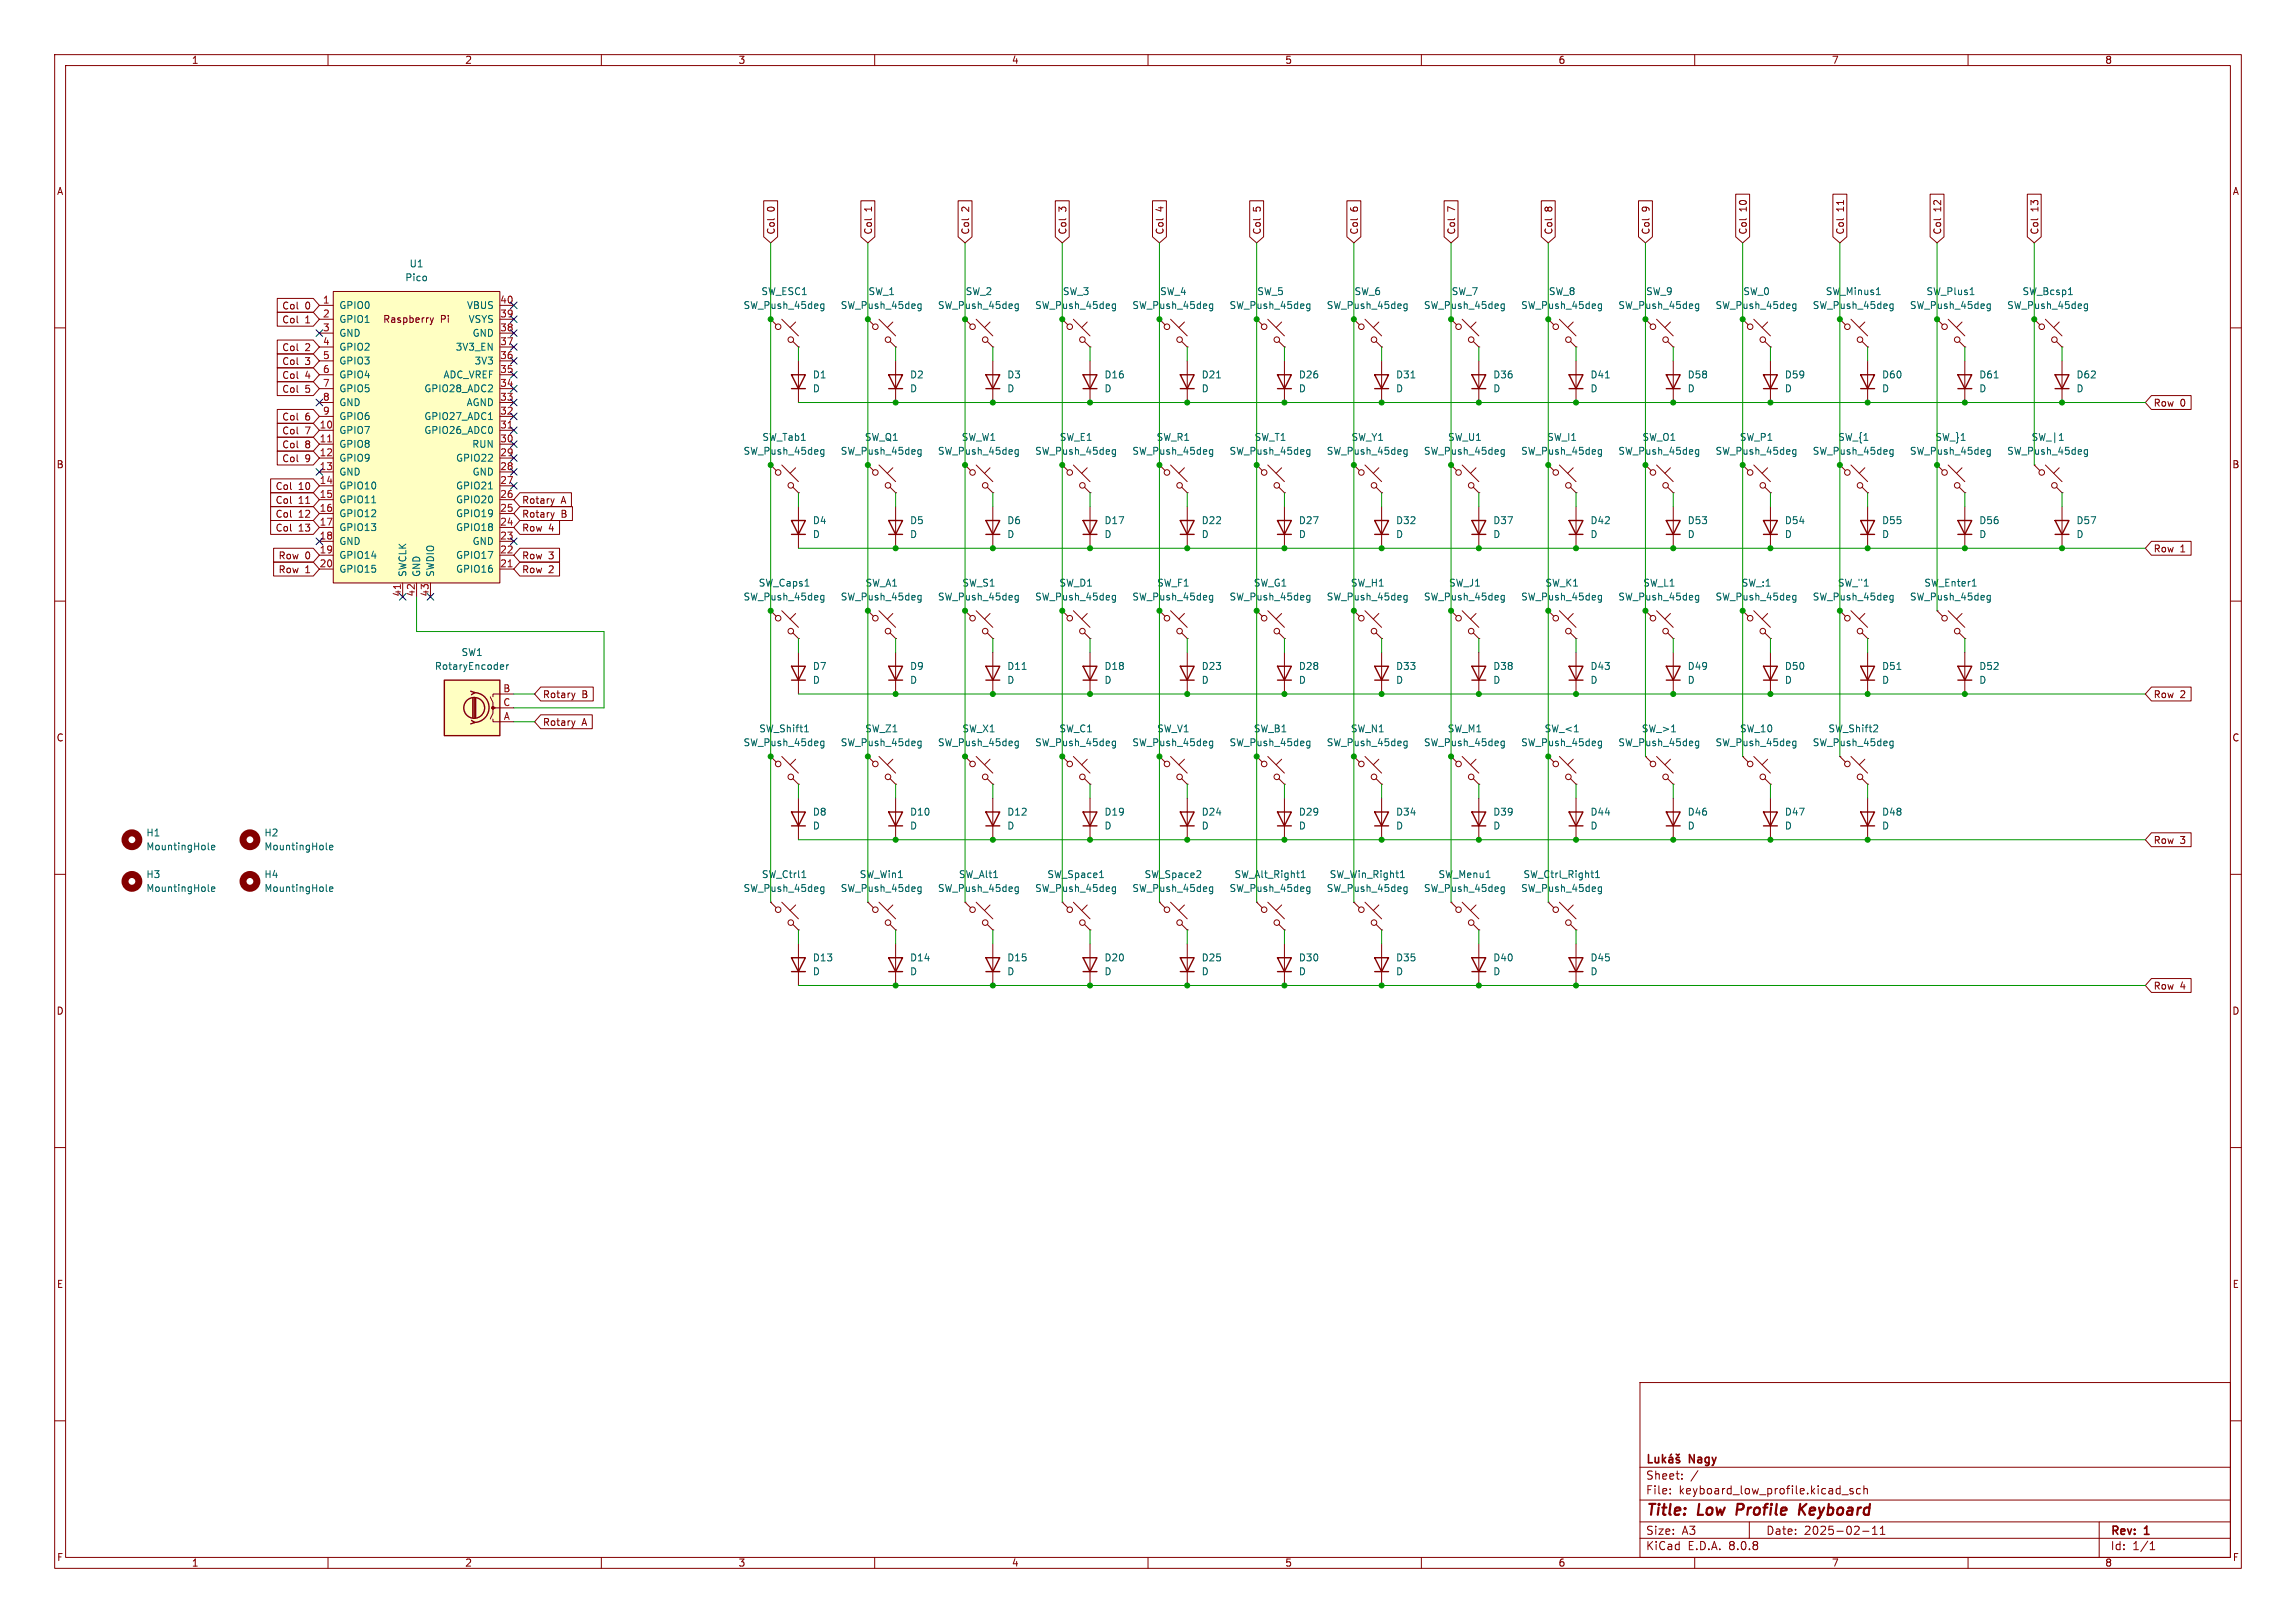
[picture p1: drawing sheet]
<svg xmlns="http://www.w3.org/2000/svg" width="420mm" height="297mm" viewBox="0 0 420 297" stroke-linecap="round" stroke-linejoin="round" font-family="sans-serif">
<defs><g id="words">
<g font-size="2.8" fill="#840000">
<text x="301" y="277.9">Title:</text>
<text x="310.6" y="277.9">Low</text>
<text x="318.5" y="277.9">Profile</text>
<text x="330.7" y="277.9">Keyboard</text>
</g>
<g font-size="2.1" fill="#840000">
<text x="309.1" y="268.2">Nagy</text>
<text x="301" y="273.7">File:</text>
<text x="301" y="271">Sheet:</text>
<text x="307.1" y="273.7">keyboard_low_profile.kicad_sch</text>
<text x="301" y="281.1">Size:</text>
<text x="307.6" y="281.1">A3</text>
<text x="323" y="281.1">Date:</text>
<text x="330" y="281.1">2025-02-11</text>
<text x="386" y="281.3">Rev:</text>
<text x="392.4" y="281.3">1</text>
<text x="301" y="283.9">KiCad</text>
<text x="308.7" y="283.9">E.D.A.</text>
<text x="316.3" y="283.9">8.0.8</text>
<text x="386" y="283.9">Id:</text>
<text x="390.1" y="283.9">1/1</text>
</g>
<g font-size="1.8" fill="#840000">
<text x="35" y="11.9">1</text>
<text x="85" y="11.9">2</text>
<text x="135" y="11.9">3</text>
<text x="185" y="11.9">4</text>
<text x="235" y="11.9">5</text>
<text x="285" y="11.9">6</text>
<text x="335" y="11.9">7</text>
<text x="385" y="11.9">8</text>
<text x="10.3" y="35.9">A</text>
<text x="408.3" y="35.9">A</text>
<text x="141.9" y="38.8" transform="rotate(-90 141.9 38.8)">0</text>
<text x="159.7" y="38.8" transform="rotate(-90 159.7 38.8)">1</text>
<text x="177.5" y="38.8" transform="rotate(-90 177.5 38.8)">2</text>
<text x="195.3" y="38.8" transform="rotate(-90 195.3 38.8)">3</text>
<text x="213" y="38.8" transform="rotate(-90 213 38.8)">4</text>
<text x="230.8" y="38.8" transform="rotate(-90 230.8 38.8)">5</text>
<text x="248.6" y="38.8" transform="rotate(-90 248.6 38.8)">6</text>
<text x="266.4" y="38.8" transform="rotate(-90 266.4 38.8)">7</text>
<text x="284.2" y="38.8" transform="rotate(-90 284.2 38.8)">8</text>
<text x="301.9" y="38.8" transform="rotate(-90 301.9 38.8)">9</text>
<text x="319.7" y="38.8" transform="rotate(-90 319.7 38.8)">10</text>
<text x="337.5" y="38.8" transform="rotate(-90 337.5 38.8)">11</text>
<text x="355.3" y="38.8" transform="rotate(-90 355.3 38.8)">12</text>
<text x="373.1" y="38.8" transform="rotate(-90 373.1 38.8)">13</text>
<text x="141.9" y="43" transform="rotate(-90 141.9 43)">Col</text>
<text x="159.7" y="43" transform="rotate(-90 159.7 43)">Col</text>
<text x="177.5" y="43" transform="rotate(-90 177.5 43)">Col</text>
<text x="195.3" y="43" transform="rotate(-90 195.3 43)">Col</text>
<text x="213" y="43" transform="rotate(-90 213 43)">Col</text>
<text x="230.8" y="43" transform="rotate(-90 230.8 43)">Col</text>
<text x="248.6" y="43" transform="rotate(-90 248.6 43)">Col</text>
<text x="266.4" y="43" transform="rotate(-90 266.4 43)">Col</text>
<text x="284.2" y="43" transform="rotate(-90 284.2 43)">Col</text>
<text x="301.9" y="43" transform="rotate(-90 301.9 43)">Col</text>
<text x="319.7" y="43" transform="rotate(-90 319.7 43)">Col</text>
<text x="337.5" y="43" transform="rotate(-90 337.5 43)">Col</text>
<text x="355.3" y="43" transform="rotate(-90 355.3 43)">Col</text>
<text x="373.1" y="43" transform="rotate(-90 373.1 43)">Col</text>
<text x="51.5" y="59.4">Col</text>
<text x="51.5" y="56.8">Col</text>
<text x="55.8" y="59.4">1</text>
<text x="55.8" y="56.8">0</text>
<text x="70" y="59.3">Raspberry</text>
<text x="80.5" y="59.3">Pi</text>
<text x="51.5" y="64.5">Col</text>
<text x="55.8" y="64.5">2</text>
<text x="51.5" y="69.5">Col</text>
<text x="51.5" y="67">Col</text>
<text x="55.8" y="69.5">4</text>
<text x="55.8" y="67">3</text>
<text x="51.5" y="77.2">Col</text>
<text x="51.5" y="72.1">Col</text>
<text x="55.8" y="77.2">6</text>
<text x="55.8" y="72.1">5</text>
<text x="393.9" y="74.6">Row</text>
<text x="398.8" y="74.6">0</text>
<text x="51.5" y="79.7">Col</text>
<text x="51.5" y="82.2">Col</text>
<text x="55.8" y="79.7">7</text>
<text x="55.8" y="82.2">8</text>
<text x="10.3" y="85.9">B</text>
<text x="50.3" y="89.9">Col</text>
<text x="51.5" y="84.8">Col</text>
<text x="54.6" y="89.9">10</text>
<text x="55.8" y="84.8">9</text>
<text x="408.2" y="85.9">B</text>
<text x="50.3" y="94.9">Col</text>
<text x="50.3" y="92.4">Col</text>
<text x="54.6" y="94.9">12</text>
<text x="54.6" y="92.4">11</text>
<text x="95.4" y="92.4">Rotary</text>
<text x="95.4" y="94.9">Rotary</text>
<text x="102.6" y="92.4">A</text>
<text x="102.6" y="94.9">B</text>
<text x="50.3" y="97.5">Col</text>
<text x="54.6" y="97.5">13</text>
<text x="95.4" y="97.5">Row</text>
<text x="100.3" y="97.5">4</text>
<text x="393.9" y="101.3">Row</text>
<text x="398.8" y="101.3">1</text>
<text x="50.9" y="102.6">Row</text>
<text x="50.9" y="105.1">Row</text>
<text x="55.8" y="102.6">0</text>
<text x="55.8" y="105.1">1</text>
<text x="95.4" y="102.6">Row</text>
<text x="95.4" y="105.1">Row</text>
<text x="100.3" y="102.6">3</text>
<text x="100.3" y="105.1">2</text>
<text x="99.2" y="128">Rotary</text>
<text x="106.4" y="128">B</text>
<text x="393.9" y="128">Row</text>
<text x="398.8" y="128">2</text>
<text x="10.3" y="135.9">C</text>
<text x="99.2" y="133">Rotary</text>
<text x="106.4" y="133">A</text>
<text x="408.2" y="135.9">C</text>
<text x="393.9" y="154.6">Row</text>
<text x="398.8" y="154.6">3</text>
<text x="10.3" y="185.9">D</text>
<text x="393.9" y="181.3">Row</text>
<text x="398.8" y="181.3">4</text>
<text x="408.2" y="185.9">D</text>
<text x="10.3" y="235.9">E</text>
<text x="408.3" y="235.9">E</text>
<text x="10.3" y="285.9">F</text>
<text x="35" y="286.9">1</text>
<text x="85" y="286.9">2</text>
<text x="135" y="286.9">3</text>
<text x="185" y="286.9">4</text>
<text x="235" y="286.9">5</text>
<text x="285" y="286.9">6</text>
<text x="335" y="286.9">7</text>
<text x="385" y="286.9">8</text>
<text x="408.3" y="285.9">F</text>
</g>
<g font-size="1.8" fill="#006464">
<text x="74" y="51.7">Pico</text>
<text x="74.8" y="49.1">U1</text>
<text x="62" y="56.7">GPIO0</text>
<text x="62" y="59.3">GPIO1</text>
<text x="85.3" y="56.7">VBUS</text>
<text x="85.6" y="59.3">VSYS</text>
<text x="135.9" y="56.7">SW_Push_45deg</text>
<text x="139.2" y="54.2">SW_ESC1</text>
<text x="153.7" y="56.7">SW_Push_45deg</text>
<text x="158.8" y="54.2">SW_1</text>
<text x="171.5" y="56.7">SW_Push_45deg</text>
<text x="176.5" y="54.2">SW_2</text>
<text x="189.2" y="56.7">SW_Push_45deg</text>
<text x="194.3" y="54.2">SW_3</text>
<text x="207" y="56.7">SW_Push_45deg</text>
<text x="212.1" y="54.2">SW_4</text>
<text x="224.8" y="56.7">SW_Push_45deg</text>
<text x="229.9" y="54.2">SW_5</text>
<text x="242.6" y="56.7">SW_Push_45deg</text>
<text x="247.7" y="54.2">SW_6</text>
<text x="260.4" y="56.7">SW_Push_45deg</text>
<text x="265.4" y="54.2">SW_7</text>
<text x="278.1" y="56.7">SW_Push_45deg</text>
<text x="283.2" y="54.2">SW_8</text>
<text x="295.9" y="56.7">SW_Push_45deg</text>
<text x="301" y="54.2">SW_9</text>
<text x="313.7" y="56.7">SW_Push_45deg</text>
<text x="318.8" y="54.2">SW_0</text>
<text x="331.5" y="56.7">SW_Push_45deg</text>
<text x="333.9" y="54.2">SW_Minus1</text>
<text x="349.3" y="56.7">SW_Push_45deg</text>
<text x="352.3" y="54.2">SW_Plus1</text>
<text x="367" y="56.7">SW_Push_45deg</text>
<text x="369.9" y="54.2">SW_Bcsp1</text>
<text x="62" y="61.8">GND</text>
<text x="62" y="64.4">GPIO2</text>
<text x="83.3" y="64.4">3V3_EN</text>
<text x="86.4" y="61.8">GND</text>
<text x="62" y="66.9">GPIO3</text>
<text x="62" y="69.4">GPIO4</text>
<text x="62" y="72">GPIO5</text>
<text x="77.5" y="72">GPIO28_ADC2</text>
<text x="81" y="69.4">ADC_VREF</text>
<text x="86.7" y="66.9">3V3</text>
<text x="148.6" y="69.4">D1</text>
<text x="148.6" y="72">D</text>
<text x="166.4" y="69.4">D2</text>
<text x="166.4" y="72">D</text>
<text x="184.2" y="69.4">D3</text>
<text x="184.2" y="72">D</text>
<text x="201.9" y="69.4">D16</text>
<text x="201.9" y="72">D</text>
<text x="219.7" y="69.4">D21</text>
<text x="219.7" y="72">D</text>
<text x="237.5" y="69.4">D26</text>
<text x="237.5" y="72">D</text>
<text x="255.3" y="69.4">D31</text>
<text x="255.3" y="72">D</text>
<text x="273.1" y="69.4">D36</text>
<text x="273.1" y="72">D</text>
<text x="290.8" y="69.4">D41</text>
<text x="290.8" y="72">D</text>
<text x="308.6" y="69.4">D58</text>
<text x="308.6" y="72">D</text>
<text x="326.4" y="69.4">D59</text>
<text x="326.4" y="72">D</text>
<text x="344.2" y="69.4">D60</text>
<text x="344.2" y="72">D</text>
<text x="362" y="69.4">D61</text>
<text x="362" y="72">D</text>
<text x="379.7" y="69.4">D62</text>
<text x="379.7" y="72">D</text>
<text x="62" y="74.5">GND</text>
<text x="62" y="77.1">GPIO6</text>
<text x="77.5" y="77.1">GPIO27_ADC1</text>
<text x="85.3" y="74.5">AGND</text>
<text x="62" y="79.6">GPIO7</text>
<text x="62" y="82.1">GPIO8</text>
<text x="77.5" y="79.6">GPIO26_ADC0</text>
<text x="86.3" y="82.1">RUN</text>
<text x="135.9" y="83.4">SW_Push_45deg</text>
<text x="139.4" y="80.9">SW_Tab1</text>
<text x="153.7" y="83.4">SW_Push_45deg</text>
<text x="158.1" y="80.9">SW_Q1</text>
<text x="171.5" y="83.4">SW_Push_45deg</text>
<text x="175.8" y="80.9">SW_W1</text>
<text x="189.2" y="83.4">SW_Push_45deg</text>
<text x="193.8" y="80.9">SW_E1</text>
<text x="207" y="83.4">SW_Push_45deg</text>
<text x="211.5" y="80.9">SW_R1</text>
<text x="224.8" y="83.4">SW_Push_45deg</text>
<text x="229.4" y="80.9">SW_T1</text>
<text x="242.6" y="83.4">SW_Push_45deg</text>
<text x="247.1" y="80.9">SW_Y1</text>
<text x="260.4" y="83.4">SW_Push_45deg</text>
<text x="264.8" y="80.9">SW_U1</text>
<text x="278.1" y="83.4">SW_Push_45deg</text>
<text x="282.9" y="80.9">SW_I1</text>
<text x="295.9" y="83.4">SW_Push_45deg</text>
<text x="300.3" y="80.9">SW_O1</text>
<text x="313.7" y="83.4">SW_Push_45deg</text>
<text x="318.2" y="80.9">SW_P1</text>
<text x="331.5" y="83.4">SW_Push_45deg</text>
<text x="336.1" y="80.9">SW_{1</text>
<text x="349.3" y="83.4">SW_Push_45deg</text>
<text x="353.9" y="80.9">SW_}1</text>
<text x="367" y="83.4">SW_Push_45deg</text>
<text x="371.5" y="80.9">SW_|1</text>
<text x="62" y="84.7">GPIO9</text>
<text x="62" y="87.2">GND</text>
<text x="62" y="89.8">GPIO10</text>
<text x="83.3" y="89.8">GPIO21</text>
<text x="83.3" y="84.7">GPIO22</text>
<text x="86.4" y="87.2">GND</text>
<text x="62" y="92.3">GPIO11</text>
<text x="62" y="94.8">GPIO12</text>
<text x="83.3" y="94.8">GPIO19</text>
<text x="83.3" y="92.3">GPIO20</text>
<text x="62" y="97.4">GPIO13</text>
<text x="62" y="99.9">GND</text>
<text x="83.3" y="97.4">GPIO18</text>
<text x="86.4" y="99.9">GND</text>
<text x="148.6" y="96.1">D4</text>
<text x="148.6" y="98.7">D</text>
<text x="166.4" y="96.1">D5</text>
<text x="166.4" y="98.7">D</text>
<text x="184.2" y="96.1">D6</text>
<text x="184.2" y="98.7">D</text>
<text x="201.9" y="96.1">D17</text>
<text x="201.9" y="98.7">D</text>
<text x="219.7" y="96.1">D22</text>
<text x="219.7" y="98.7">D</text>
<text x="237.5" y="96.1">D27</text>
<text x="237.5" y="98.7">D</text>
<text x="255.3" y="96.1">D32</text>
<text x="255.3" y="98.7">D</text>
<text x="273.1" y="96.1">D37</text>
<text x="273.1" y="98.7">D</text>
<text x="290.8" y="96.1">D42</text>
<text x="290.8" y="98.7">D</text>
<text x="308.6" y="96.1">D53</text>
<text x="308.6" y="98.7">D</text>
<text x="326.4" y="96.1">D54</text>
<text x="326.4" y="98.7">D</text>
<text x="344.2" y="96.1">D55</text>
<text x="344.2" y="98.7">D</text>
<text x="362" y="96.1">D56</text>
<text x="362" y="98.7">D</text>
<text x="379.7" y="96.1">D57</text>
<text x="379.7" y="98.7">D</text>
<text x="62" y="102.5">GPIO14</text>
<text x="62" y="105">GPIO15</text>
<text x="74.5" y="105.7" transform="rotate(-90 74.5 105.7)">SWCLK</text>
<text x="77.1" y="105.7" transform="rotate(-90 77.1 105.7)">GND</text>
<text x="79.6" y="105.7" transform="rotate(-90 79.6 105.7)">SWDIO</text>
<text x="83.3" y="105">GPIO16</text>
<text x="83.3" y="102.5">GPIO17</text>
<text x="138.7" y="107.5">SW_Caps1</text>
<text x="158.2" y="107.5">SW_A1</text>
<text x="175.9" y="107.5">SW_S1</text>
<text x="193.7" y="107.5">SW_D1</text>
<text x="211.6" y="107.5">SW_F1</text>
<text x="229.3" y="107.5">SW_G1</text>
<text x="247" y="107.5">SW_H1</text>
<text x="265" y="107.5">SW_J1</text>
<text x="282.6" y="107.5">SW_K1</text>
<text x="300.5" y="107.5">SW_L1</text>
<text x="318.5" y="107.5">SW_:1</text>
<text x="336.1" y="107.5">SW_&quot;1</text>
<text x="351.9" y="107.5">SW_Enter1</text>
<text x="135.9" y="110.1">SW_Push_45deg</text>
<text x="153.7" y="110.1">SW_Push_45deg</text>
<text x="171.5" y="110.1">SW_Push_45deg</text>
<text x="189.2" y="110.1">SW_Push_45deg</text>
<text x="207" y="110.1">SW_Push_45deg</text>
<text x="224.8" y="110.1">SW_Push_45deg</text>
<text x="242.6" y="110.1">SW_Push_45deg</text>
<text x="260.4" y="110.1">SW_Push_45deg</text>
<text x="278.1" y="110.1">SW_Push_45deg</text>
<text x="295.9" y="110.1">SW_Push_45deg</text>
<text x="313.7" y="110.1">SW_Push_45deg</text>
<text x="331.5" y="110.1">SW_Push_45deg</text>
<text x="349.3" y="110.1">SW_Push_45deg</text>
<text x="79.5" y="122.8">RotaryEncoder</text>
<text x="84.3" y="120.2">SW1</text>
<text x="148.6" y="122.8">D7</text>
<text x="148.6" y="125.3">D</text>
<text x="166.4" y="122.8">D9</text>
<text x="166.4" y="125.3">D</text>
<text x="184.2" y="122.8">D11</text>
<text x="184.2" y="125.3">D</text>
<text x="201.9" y="122.8">D18</text>
<text x="201.9" y="125.3">D</text>
<text x="219.7" y="122.8">D23</text>
<text x="219.7" y="125.3">D</text>
<text x="237.5" y="122.8">D28</text>
<text x="237.5" y="125.3">D</text>
<text x="255.3" y="122.8">D33</text>
<text x="255.3" y="125.3">D</text>
<text x="273.1" y="122.8">D38</text>
<text x="273.1" y="125.3">D</text>
<text x="290.8" y="122.8">D43</text>
<text x="290.8" y="125.3">D</text>
<text x="308.6" y="122.8">D49</text>
<text x="308.6" y="125.3">D</text>
<text x="326.4" y="122.8">D50</text>
<text x="326.4" y="125.3">D</text>
<text x="344.2" y="122.8">D51</text>
<text x="344.2" y="125.3">D</text>
<text x="362" y="122.8">D52</text>
<text x="362" y="125.3">D</text>
<text x="135.9" y="136.8">SW_Push_45deg</text>
<text x="138.8" y="134.2">SW_Shift1</text>
<text x="153.7" y="136.8">SW_Push_45deg</text>
<text x="158.2" y="134.2">SW_Z1</text>
<text x="171.5" y="136.8">SW_Push_45deg</text>
<text x="175.9" y="134.2">SW_X1</text>
<text x="189.2" y="136.8">SW_Push_45deg</text>
<text x="193.7" y="134.2">SW_C1</text>
<text x="207" y="136.8">SW_Push_45deg</text>
<text x="211.6" y="134.2">SW_V1</text>
<text x="224.8" y="136.8">SW_Push_45deg</text>
<text x="229.3" y="134.2">SW_B1</text>
<text x="242.6" y="136.8">SW_Push_45deg</text>
<text x="247" y="134.2">SW_N1</text>
<text x="260.4" y="136.8">SW_Push_45deg</text>
<text x="264.7" y="134.2">SW_M1</text>
<text x="278.1" y="136.8">SW_Push_45deg</text>
<text x="282.4" y="134.2">SW_&lt;1</text>
<text x="295.9" y="136.8">SW_Push_45deg</text>
<text x="300.2" y="134.2">SW_&gt;1</text>
<text x="313.7" y="136.8">SW_Push_45deg</text>
<text x="318.2" y="134.2">SW_10</text>
<text x="331.5" y="136.8">SW_Push_45deg</text>
<text x="334.4" y="134.2">SW_Shift2</text>
<text x="148.6" y="149.5">D8</text>
<text x="166.4" y="149.5">D10</text>
<text x="184.2" y="149.5">D12</text>
<text x="201.9" y="149.5">D19</text>
<text x="219.7" y="149.5">D24</text>
<text x="237.5" y="149.5">D29</text>
<text x="255.3" y="149.5">D34</text>
<text x="273.1" y="149.5">D39</text>
<text x="290.8" y="149.5">D44</text>
<text x="308.6" y="149.5">D46</text>
<text x="326.4" y="149.5">D47</text>
<text x="344.2" y="149.5">D48</text>
<text x="26.7" y="153.3">H1</text>
<text x="26.7" y="155.8">MountingHole</text>
<text x="48.3" y="153.3">H2</text>
<text x="48.3" y="155.8">MountingHole</text>
<text x="148.6" y="152">D</text>
<text x="166.4" y="152">D</text>
<text x="184.2" y="152">D</text>
<text x="201.9" y="152">D</text>
<text x="219.7" y="152">D</text>
<text x="237.5" y="152">D</text>
<text x="255.3" y="152">D</text>
<text x="273.1" y="152">D</text>
<text x="290.8" y="152">D</text>
<text x="308.6" y="152">D</text>
<text x="326.4" y="152">D</text>
<text x="344.2" y="152">D</text>
<text x="26.7" y="160.9">H3</text>
<text x="48.3" y="160.9">H4</text>
<text x="139.3" y="160.9">SW_Ctrl1</text>
<text x="157.2" y="160.9">SW_Win1</text>
<text x="175.3" y="160.9">SW_Alt1</text>
<text x="191.5" y="160.9">SW_Space1</text>
<text x="209.3" y="160.9">SW_Space2</text>
<text x="225.7" y="160.9">SW_Alt_Right1</text>
<text x="243.1" y="160.9">SW_Win_Right1</text>
<text x="263" y="160.9">SW_Menu1</text>
<text x="278.6" y="160.9">SW_Ctrl_Right1</text>
<text x="26.7" y="163.4">MountingHole</text>
<text x="48.3" y="163.4">MountingHole</text>
<text x="135.9" y="163.4">SW_Push_45deg</text>
<text x="153.7" y="163.4">SW_Push_45deg</text>
<text x="171.5" y="163.4">SW_Push_45deg</text>
<text x="189.2" y="163.4">SW_Push_45deg</text>
<text x="207" y="163.4">SW_Push_45deg</text>
<text x="224.8" y="163.4">SW_Push_45deg</text>
<text x="242.6" y="163.4">SW_Push_45deg</text>
<text x="260.4" y="163.4">SW_Push_45deg</text>
<text x="278.1" y="163.4">SW_Push_45deg</text>
<text x="148.6" y="176.1">D13</text>
<text x="148.6" y="178.7">D</text>
<text x="166.4" y="176.1">D14</text>
<text x="166.4" y="178.7">D</text>
<text x="184.2" y="176.1">D15</text>
<text x="184.2" y="178.7">D</text>
<text x="201.9" y="176.1">D20</text>
<text x="201.9" y="178.7">D</text>
<text x="219.7" y="176.1">D25</text>
<text x="219.7" y="178.7">D</text>
<text x="237.5" y="176.1">D30</text>
<text x="237.5" y="178.7">D</text>
<text x="255.3" y="176.1">D35</text>
<text x="255.3" y="178.7">D</text>
<text x="273.1" y="176.1">D40</text>
<text x="273.1" y="178.7">D</text>
<text x="290.8" y="176.1">D45</text>
<text x="290.8" y="178.7">D</text>
</g>
<g font-size="1.8" fill="#a90000">
<text x="59" y="55.6">1</text>
<text x="59" y="58.2">2</text>
<text x="91.4" y="58.2">39</text>
<text x="91.4" y="55.6">40</text>
<text x="59" y="60.7">3</text>
<text x="59" y="63.2">4</text>
<text x="59" y="65.8">5</text>
<text x="91.4" y="65.8">36</text>
<text x="91.4" y="63.2">37</text>
<text x="91.4" y="60.7">38</text>
<text x="59" y="68.3">6</text>
<text x="59" y="70.9">7</text>
<text x="91.4" y="70.9">34</text>
<text x="91.4" y="68.3">35</text>
<text x="59" y="73.4">8</text>
<text x="59" y="75.9">9</text>
<text x="91.4" y="75.9">32</text>
<text x="91.4" y="73.4">33</text>
<text x="58.4" y="78.5">10</text>
<text x="58.4" y="81">11</text>
<text x="58.4" y="83.6">12</text>
<text x="91.4" y="83.6">29</text>
<text x="91.4" y="81">30</text>
<text x="91.4" y="78.5">31</text>
<text x="58.4" y="86.1">13</text>
<text x="58.4" y="88.6">14</text>
<text x="91.4" y="88.6">27</text>
<text x="91.4" y="86.1">28</text>
<text x="58.4" y="91.2">15</text>
<text x="58.4" y="93.7">16</text>
<text x="91.4" y="93.7">25</text>
<text x="91.4" y="91.2">26</text>
<text x="58.4" y="96.3">17</text>
<text x="58.4" y="98.8">18</text>
<text x="58.4" y="101.3">19</text>
<text x="91.4" y="101.3">22</text>
<text x="91.4" y="98.8">23</text>
<text x="91.4" y="96.3">24</text>
<text x="58.4" y="103.9">20</text>
<text x="91.4" y="103.9">21</text>
<text x="73.4" y="109.3" transform="rotate(-90 73.4 109.3)">41</text>
<text x="75.9" y="109.3" transform="rotate(-90 75.9 109.3)">42</text>
<text x="78.5" y="109.3" transform="rotate(-90 78.5 109.3)">43</text>
<text x="92" y="126.7">B</text>
<text x="92" y="129.3">C</text>
<text x="92.1" y="131.8">A</text>
</g>
</g></defs>
<g fill="none" stroke="#840000" stroke-width=".18">
<path d="M10 10h400v277h-400zM12 12h396v273h-396zM60 10v2M110 10v2M160 10v2M210 10v2M260 10v2M310 10v2M360 10v2M141 58.4l1 1M141 58.4h.1M143 58.4l3 3.1"/>
<path d="M145.5 58.9l-1 1M158.7 58.4l1.1 1M158.7 58.4h.1M160.8 58.4l3 3.1M163.3 58.9l-1 1M176.5 58.4l1 1M176.5 58.4h.1M178.6 58.4l3 3.1M181.1 58.9l-1 1M194.3 58.4l1 1M194.3 58.4h.1M196.3 58.4l3.1 3.1"/>
<path d="M198.9 58.9l-1 1M212.1 58.4l1 1M212.1 58.4h.1M214.1 58.4l3.1 3.1M216.7 58.9l-1.1 1M10 60h2M145 62.5l1 1M146 63.5h.1M146 66v7.7M162.8 62.5l1 1M163.8 63.5h.1M163.8 66v7.7"/>
<path d="M180.6 62.5l1 1M181.6 63.5h.1M181.6 66v7.7M198.4 62.5l1 1M199.4 63.5h.1M199.4 66v7.7M216.2 62.5l1 1M217.2 63.5h.1M217.2 66v7.7M408 60h2M141 85.1l1 1M141 85.1h.1"/>
<path d="M143 85.1l3 3M145 89.2l1 1M145.5 85.6l-1 1M146 90.2h.1M158.7 85.1l1.1 1M158.7 85.1h.1M160.8 85.1l3 3M162.8 89.2l1 1M163.3 85.6l-1 1M163.8 90.2h.1M176.5 85.1l1 1M176.5 85.1h.1"/>
<path d="M178.6 85.1l3 3M180.6 89.2l1 1M181.1 85.6l-1 1M181.6 90.2h.1M194.3 85.1l1 1M194.3 85.1h.1M196.3 85.1l3.1 3M198.4 89.2l1 1M198.9 85.6l-1 1M199.4 90.2h.1M199.4 92.7v7.6M212.1 85.1l1 1"/>
<path d="M212.1 85.1h.1M214.1 85.1l3.1 3M216.2 89.2l1 1M216.7 85.6l-1.1 1M217.2 90.2h.1M217.2 92.7v7.6M318.8 85.1l1 1M318.8 85.1h.1M320.8 85.1l3 3M322.8 89.2l1 1M323.3 85.6l-1 1M323.8 90.2h.1"/>
<path d="M10 110h2M146 119.4v7.6M163.8 119.4v7.6M181.6 119.4v7.6M199.4 119.4v7.6M212.1 111.8l1 1M212.1 111.8h.1M214.1 111.8l3.1 3M216.2 115.8l1 1M216.7 112.3l-1.1 1M217.2 116.8h.1M217.2 119.4v7.6"/>
<path d="M408 110h2M141 138.4l1 1M141 138.4h.1M143 138.4l3 3.1M145.5 138.9l-1 1.1M176.5 138.4l1 1M176.5 138.4h.1M178.6 138.4l3 3.1M181.1 138.9l-1 1.1M194.3 138.4l1 1M194.3 138.4h.1M196.3 138.4l3.1 3.1"/>
<path d="M198.9 138.9l-1 1.1M212.1 138.4l1 1M212.1 138.4h.1M214.1 138.4l3.1 3.1M216.7 138.9l-1.1 1.1M10 160h2M145 142.5l1 1M146 143.5h.1M146 146.1v7.6M180.6 142.5l1 1M181.6 143.5h.1M181.6 146.1v7.6"/>
<path d="M198.4 142.5l1 1M199.4 143.5h.1M199.4 146.1v7.6M216.2 142.5l1 1M217.2 143.5h.1M217.2 146.1v7.6M408 160h2M141 165.1l1 1M141 165.1h.1M143 165.1l3 3M145 169.2l1 1M145.5 165.6l-1 1"/>
<path d="M146 170.2h.1M146 172.7v7.6M158.7 165.1l1.1 1M158.7 165.1h.1M160.8 165.1l3 3M162.8 169.2l1 1M163.3 165.6l-1 1M163.8 170.2h.1M181.6 172.7v7.6M194.3 165.1l1 1M194.3 165.1h.1M196.3 165.1l3.1 3"/>
<path d="M198.4 169.2l1 1M198.9 165.6l-1 1M199.4 170.2h.1M217.2 172.7v7.6M265.4 165.1l1 1M265.4 165.1h.1M267.5 165.1l3 3M269.5 169.2l1 1M270 165.6l-1 1M270.5 170.2h.1M270.5 172.7v7.6M283.2 165.1l1 1"/>
<path d="M283.2 165.1h.1M285.2 165.1l3.1 3M287.3 169.2l1 1M287.8 165.6l-1 1M288.3 170.2h.1M288.3 172.7v7.6M10 210h2M408 210h2M300 253h108v32h-108zM10 260h2M300 278.5h108M300 274.5h108"/>
<path d="M300 268.5h108M305.5 273.2v.2M305.5 272.5v.1M307.7 270.5v.2M307.7 269.8v.1M310.6 269.1l-1.3 1.9M320 278.5v3M336.9 273.5h1.2M338.9 272.5l-.3-.1-.2 .2v.2l.5 .2v.3h-.5M340.3 272.5l-.4-.1-.3 .3v.4l.1 .2h.6M340.9 272.5l.3-.1 .3 .1 .1 .9M340.9 271.9v1.5"/>
<path d="M342.5 279.7l.4-.4v1.5M343.9 279.7l.5-.4v1.5M384 278.5v6.5M408 260h2M60 285v2M110 285v2M160 285v2M210 285v2M260 285v2M300 281.5h108M310 285v2M340.7 280.2h1.2"/>
<path d="M342.5 280.8h.9M343.9 280.8h.9M360 285v2M393.3 283.6h.9M393.3 282.5l.4-.4v1.5"/>
<circle cx="142.3" cy="59.8" r=".51"/>
<circle cx="160.1" cy="59.8" r=".51"/>
<circle cx="177.9" cy="59.8" r=".51"/>
<circle cx="195.7" cy="59.8" r=".51"/>
<circle cx="213.5" cy="59.8" r=".51"/>
<circle cx="144.7" cy="62.2" r=".51"/>
<circle cx="162.4" cy="62.2" r=".51"/>
<circle cx="180.2" cy="62.2" r=".51"/>
<circle cx="198" cy="62.2" r=".51"/>
<circle cx="215.8" cy="62.2" r=".51"/>
<circle cx="142.3" cy="86.5" r=".51"/>
<circle cx="144.7" cy="88.8" r=".51"/>
<circle cx="160.1" cy="86.5" r=".51"/>
<circle cx="162.4" cy="88.8" r=".51"/>
<circle cx="177.9" cy="86.5" r=".51"/>
<circle cx="180.2" cy="88.8" r=".51"/>
<circle cx="195.7" cy="86.5" r=".51"/>
<circle cx="198" cy="88.8" r=".51"/>
<circle cx="213.5" cy="86.5" r=".51"/>
<circle cx="215.8" cy="88.8" r=".51"/>
<circle cx="320.1" cy="86.5" r=".51"/>
<circle cx="322.5" cy="88.8" r=".51"/>
<circle cx="213.5" cy="113.1" r=".51"/>
<circle cx="215.8" cy="115.5" r=".51"/>
<circle cx="142.3" cy="139.8" r=".51"/>
<circle cx="177.9" cy="139.8" r=".51"/>
<circle cx="195.7" cy="139.8" r=".51"/>
<circle cx="213.5" cy="139.8" r=".51"/>
<circle cx="144.7" cy="142.2" r=".51"/>
<circle cx="180.2" cy="142.2" r=".51"/>
<circle cx="198" cy="142.2" r=".51"/>
<circle cx="215.8" cy="142.2" r=".51"/>
<circle cx="142.3" cy="166.5" r=".51"/>
<circle cx="144.7" cy="168.8" r=".51"/>
<circle cx="160.1" cy="166.5" r=".51"/>
<circle cx="162.4" cy="168.8" r=".51"/>
<circle cx="195.7" cy="166.5" r=".51"/>
<circle cx="198" cy="168.8" r=".51"/>
<circle cx="266.8" cy="166.5" r=".51"/>
<circle cx="269.1" cy="168.8" r=".51"/>
<circle cx="284.6" cy="166.5" r=".51"/>
<circle cx="286.9" cy="168.8" r=".51"/>
</g>
<path d="M317.9 275.2l-.3 2M329.3 275.2l-.3 2M329.5 276.1l.7 1.1M330.4 275.2l-1.2 1.1" fill="none" stroke="#840000" stroke-width=".4"/>
<path d="M301.5 266.2v1.5h.8M302.8 266.7v.9l.4 .1 .2-.2M303.4 266.7v1M304.1 266.2v1.5M304.3 267.1l.4 .6M304.7 266.7l-.6 .6M305.3 266.8h.6l.1 .9M305.8 266.1l-.3 .2M306 267l-.5 .1a.29 .29 0 0 0-.3 .3 .29 .29 0 0 0 .3 .3l.5-.1M306.6 266.1l.3 .2 .3-.2M307.2 266.8l-.4-.1-.2 .2 .1 .2 .5 .2v.3h-.6" fill="none" stroke="#840000" stroke-width=".3"/>
<g fill="none" stroke="#006464" stroke-width=".18">
<path d="M150.2 56.3l.1 .2 .4-.1M150.7 55.6v1l-.2 .3-.3-.1M150.7 55.7l-.4-.1-.1 .1M167.9 56.3l.2 .2 .4-.1M168.5 55.6v1l-.3 .3-.3-.1M168.5 55.7l-.4-.1-.2 .1M185.7 56.3l.2 .2 .4-.1M186.3 55.6v1l-.3 .3-.3-.1M186.3 55.7l-.4-.1-.2 .1M203.5 56.3l.2 .2 .3-.1M204 55.6v1l-.2 .3-.3-.1M204 55.7l-.3-.1-.2 .1"/>
<path d="M221.3 56.3l.2 .2 .3-.1M221.8 55.6v1l-.2 .3-.3-.1M221.8 55.7l-.3-.1-.2 .1M222.5 69.2h.8M150.2 83l.1 .1h.4M150.7 82.3v1l-.2 .3-.3-.1M150.7 82.3h-.4l-.1 .1M167.9 83l.2 .1h.4M168.5 82.3v1l-.3 .3-.3-.1M168.5 82.3h-.4l-.2 .1M185.7 83l.2 .1h.4M186.3 82.3v1l-.3 .3-.3-.1"/>
<path d="M186.3 82.3h-.4l-.2 .1M203.5 83l.2 .1h.3M204 82.3v1l-.2 .3-.3-.1M204 82.3h-.3l-.2 .1M221.3 83l.2 .1h.3M221.8 82.3v1l-.2 .3-.3-.1M221.8 82.3h-.3l-.2 .1M328 83l.1 .1h.4M328.5 82.3v1l-.2 .3-.3-.1M328.5 82.3h-.4l-.1 .1M221.3 109.7l.2 .1 .3-.1M221.8 109v1l-.2 .2h-.3"/>
<path d="M221.8 109h-.3l-.2 .1M147.2 133.9h.7M147.3 133l.2-.3v1.2M150.2 136.3l.1 .2 .4-.1M150.7 135.6v1.1l-.2 .2-.3-.1M150.7 135.7l-.4-.1-.1 .1M185.7 136.3l.2 .2 .4-.1M186.3 135.6v1.1l-.3 .2-.3-.1M186.3 135.7l-.4-.1-.2 .1M187 122.5h.7M203.5 136.3l.2 .2 .3-.1M204 135.6v1.1l-.2 .2-.3-.1"/>
<path d="M204 135.7l-.3-.1-.2 .1M221.3 136.3l.2 .2 .3-.1M221.8 135.6v1.1l-.2 .2-.3-.1M221.8 135.7l-.3-.1-.2 .1M291.9 159.7l.3-.4v1.3M38.1 163l.2 .1M38.7 162.7l.6-.1-.1-.2-.3-.1-.2 .2 .1 .6h.4M59.7 163l.2 .1M60.3 162.7l.6-.1-.1-.2-.3-.1-.2 .2v.6h.5M146.7 160.6h.7M150.2 163l.1 .1h.4M150.7 162.4l-.4-.1-.1 .1"/>
<path d="M150.7 162.3v1l-.2 .3-.3-.1M167.9 163l.2 .1h.4M168.5 162.4l-.4-.1-.2 .1M168.5 162.3v1l-.3 .3-.3-.1M201.1 160.6h.8M203.5 163l.2 .1h.3M204 162.4l-.3-.1-.2 .1M204 162.3v1l-.2 .3-.3-.1M271.8 160.6h.8M274.6 163l.2 .1h.4M275.2 162.4l-.4-.1-.2 .1M275.2 162.3v1l-.3 .3-.3-.1"/>
<path d="M291.9 160.6h.7M292.4 163l.2 .1h.3M292.9 162.4l-.3-.1-.2 .1M292.9 162.3v1l-.2 .3-.3-.1"/>
</g>
<g fill="none" stroke="#840000" stroke-width="1.3">
<circle cx="24.1" cy="161.3" r="1.27"/>
<circle cx="45.7" cy="161.3" r="1.27"/>
</g>
<g fill="none" stroke="#840000" stroke-width=".25">
<path d="M144.8 68.6h2.5l-1.3 2.5zM144.8 71.1h2.5M162.6 68.6h2.5l-1.3 2.5zM162.6 71.1h2.5M180.3 68.6h2.6l-1.3 2.5zM180.3 71.1h2.6M198.1 68.6h2.6l-1.3 2.5zM198.1 71.1h2.6M215.9 68.6h2.5l-1.2 2.5zM215.9 71.1h2.5M198.1 95.3h2.6l-1.3 2.5zM198.1 97.8h2.6"/>
<path d="M215.9 95.3h2.5l-1.2 2.5zM215.9 97.8h2.5M144.8 121.9h2.5l-1.3 2.6zM144.8 124.5h2.5M162.6 121.9h2.5l-1.3 2.6zM162.6 124.5h2.5M180.3 121.9h2.6l-1.3 2.6zM180.3 124.5h2.6M198.1 121.9h2.6l-1.3 2.6zM198.1 124.5h2.6M215.9 121.9h2.5l-1.2 2.6zM215.9 124.5h2.5"/>
<path d="M144.8 148.6h2.5l-1.3 2.5zM144.8 151.1h2.5M180.3 148.6h2.6l-1.3 2.5zM180.3 151.1h2.6M198.1 148.6h2.6l-1.3 2.5zM198.1 151.1h2.6M215.9 148.6h2.5l-1.2 2.5zM215.9 151.1h2.5M144.8 175.3h2.5l-1.3 2.5zM144.8 177.8h2.5M180.3 175.3h2.6l-1.3 2.5zM180.3 177.8h2.6"/>
<path d="M215.9 175.3h2.5l-1.2 2.5zM215.9 177.8h2.5M269.2 175.3h2.6l-1.3 2.5zM269.2 177.8h2.6M287 175.3h2.6l-1.3 2.5zM287 177.8h2.6"/>
</g>
<path d="M61 53.3h30.4v53.4h-30.4z" fill="#ffffc2"/>
<g fill="none" stroke="#840000" stroke-width=".18">
<path d="M58.4 55.9h2.6M58.4 58.4h2.6M61 53.3h30.4v53.4h-30.4zM78.7 58.2l.3 .8M79 59l-.3 .4M79.3 58.2l-.3 .8M91.4 55.9h2.6M91.4 58.4h2.6M58.4 78.7h2.6M58.4 61h2.6M58.4 76.2h2.6M58.4 73.7h2.6"/>
<path d="M58.4 71.1h2.6M58.4 68.6h2.6M58.4 66h2.6M58.4 63.5h2.6M91.4 78.7h2.6M91.4 61h2.6M91.4 76.2h2.6M91.4 73.7h2.6M91.4 71.1h2.6M91.4 68.6h2.6M91.4 66h2.6M91.4 63.5h2.6"/>
<path d="M58.4 81.3h2.6M58.4 83.8h2.6M58.4 86.4h2.6M58.4 88.9h2.6M58.4 91.4h2.6M58.4 94h2.6M58.4 96.5h2.6M58.4 99.1h2.6M91.4 81.3h2.6M91.4 83.8h2.6M91.4 86.4h2.6M91.4 88.9h2.6"/>
<path d="M91.4 91.4h2.6M91.4 94h2.6M91.4 96.5h2.6M91.4 99.1h2.6M146 92.7v7.6M163.8 92.7v7.6M181.6 92.7v7.6M265.4 85.1l1 1M265.4 85.1h.1M267.5 85.1l3 3M269.5 89.2l1 1M270 85.6l-1 1"/>
<path d="M270.5 90.2h.1M270.5 92.7v7.6M283.2 85.1l1 1M283.2 85.1h.1M285.2 85.1l3.1 3M287.3 89.2l1 1M287.8 85.6l-1 1M288.3 90.2h.1M288.3 92.7v7.6M306.1 92.7v7.6M58.4 101.6h2.6M58.4 104.1h2.6"/>
<path d="M73.7 106.7v2.5M76.2 106.7v2.5M78.7 106.7v2.5M91.4 101.6h2.6M91.4 104.1h2.6M141 111.8l1 1M141 111.8h.1M143 111.8l3 3M145 115.8l1 1M145.5 112.3l-1 1M146 116.8h.1M158.7 111.8l1.1 1"/>
<path d="M158.7 111.8h.1M160.8 111.8l3 3M162.8 115.8l1 1M163.3 112.3l-1 1M163.8 116.8h.1M176.5 111.8l1 1M176.5 111.8h.1M178.6 111.8l3 3M180.6 115.8l1 1M181.1 112.3l-1 1M181.6 116.8h.1M194.3 111.8l1 1"/>
<path d="M194.3 111.8h.1M196.3 111.8l3.1 3M198.4 115.8l1 1M198.9 112.3l-1 1M199.4 116.8h.1M252.7 119.4v7.6M265.4 111.8l1 1M265.4 111.8h.1M267.5 111.8l3 3M269.5 115.8l1 1M270 112.3l-1 1M270.5 116.8h.1"/>
<path d="M270.5 119.4v7.6M283.2 111.8l1 1M283.2 111.8h.1M285.2 111.8l3.1 3M287.3 115.8l1 1M287.8 112.3l-1 1M288.3 116.8h.1M288.3 119.4v7.6M301 111.8l1 1M301 111.8h.1M303 111.8l3.1 3M305.1 115.8l1 1"/>
<path d="M305.6 112.3l-1.1 1M306.1 116.8h.1M306.1 119.4v7.6M265.4 138.4l1 1M265.4 138.4h.1M267.5 138.4l3 3.1M270 138.9l-1 1.1M283.2 138.4l1 1M283.2 138.4h.1M285.2 138.4l3.1 3.1M287.8 138.9l-1 1.1M301 138.4l1 1"/>
<path d="M301 138.4h.1M303 138.4l3.1 3.1M305.6 138.9l-1.1 1.1M269.5 142.5l1 1M270.5 143.5h.1M270.5 146.1v7.6M287.3 142.5l1 1M288.3 143.5h.1M288.3 146.1v7.6M305.1 142.5l1 1M306.1 143.5h.1M306.1 146.1v7.6"/>
<path d="M163.8 172.7v7.6M176.5 165.1l1 1M176.5 165.1h.1M178.6 165.1l3 3M180.6 169.2l1 1M181.1 165.6l-1 1M181.6 170.2h.1M199.4 172.7v7.6M212.1 165.1l1 1M212.1 165.1h.1M214.1 165.1l3.1 3M216.2 169.2l1 1"/>
<path d="M216.7 165.6l-1.1 1M217.2 170.2h.1"/>
<circle cx="266.8" cy="86.5" r=".51"/>
<circle cx="269.1" cy="88.8" r=".51"/>
<circle cx="284.6" cy="86.5" r=".51"/>
<circle cx="286.9" cy="88.8" r=".51"/>
<circle cx="142.3" cy="113.1" r=".51"/>
<circle cx="144.7" cy="115.5" r=".51"/>
<circle cx="160.1" cy="113.1" r=".51"/>
<circle cx="162.4" cy="115.5" r=".51"/>
<circle cx="177.9" cy="113.1" r=".51"/>
<circle cx="180.2" cy="115.5" r=".51"/>
<circle cx="195.7" cy="113.1" r=".51"/>
<circle cx="198" cy="115.5" r=".51"/>
<circle cx="266.8" cy="113.1" r=".51"/>
<circle cx="269.1" cy="115.5" r=".51"/>
<circle cx="284.6" cy="113.1" r=".51"/>
<circle cx="286.9" cy="115.5" r=".51"/>
<circle cx="302.4" cy="113.1" r=".51"/>
<circle cx="304.7" cy="115.5" r=".51"/>
<circle cx="266.8" cy="139.8" r=".51"/>
<circle cx="284.6" cy="139.8" r=".51"/>
<circle cx="302.4" cy="139.8" r=".51"/>
<circle cx="269.1" cy="142.2" r=".51"/>
<circle cx="286.9" cy="142.2" r=".51"/>
<circle cx="304.7" cy="142.2" r=".51"/>
<circle cx="177.9" cy="166.5" r=".51"/>
<circle cx="180.2" cy="168.8" r=".51"/>
<circle cx="213.5" cy="166.5" r=".51"/>
<circle cx="215.8" cy="168.8" r=".51"/>
</g>
<path d="M93 78.3h.7M59.9 80.9h.8M73.2 107v.7M93 103.7h.7" fill="none" stroke="#a90000" stroke-width=".18"/>
<g fill="none" stroke="#006464" stroke-width=".18">
<path d="M89.4 76.8h.7M68 92h.7M89.4 89.5h.7M274.6 83l.2 .1h.4M275.2 82.3v1l-.3 .3-.3-.1M275.2 82.3h-.4l-.2 .1M292.4 83l.2 .1h.3M292.9 82.3v1l-.2 .3-.3-.1M292.9 82.3h-.3l-.2 .1M147.3 107.3h.7M150.2 109.7l.1 .1 .4-.1M150.7 109v1l-.2 .2h-.3"/>
<path d="M150.7 109h-.4l-.1 .1M167.9 109.7l.2 .1 .4-.1M168.5 109v1l-.3 .2h-.3M168.5 109h-.4l-.2 .1M185.7 109.7l.2 .1 .4-.1M186.3 109v1l-.3 .2h-.3M186.3 109h-.4l-.2 .1M203.5 109.7l.2 .1 .3-.1M204 109v1l-.2 .2h-.3M204 109h-.3l-.2 .1M274.6 109.7l.2 .1 .4-.1M275.2 109h-.4l-.2 .1"/>
<path d="M275.2 109v1l-.3 .2h-.3M292.4 109.7l.2 .1 .3-.1M292.9 109v1l-.2 .2h-.3M292.9 109h-.3l-.2 .1M310.2 109.7l.2 .1 .3-.1M310.7 109v1l-.2 .2h-.3M310.7 109h-.3l-.2 .1M274.6 136.3l.2 .2 .4-.1M275.2 135.6v1.1l-.3 .2-.3-.1M275.2 135.7l-.4-.1-.2 .1M288 133.9h.7M292.4 136.3l.2 .2 .3-.1"/>
<path d="M292.9 135.6v1.1l-.2 .2-.3-.1M292.9 135.7l-.3-.1-.2 .1M305.8 133.9h.7M310.2 136.3l.2 .2 .3-.1M310.7 135.6v1.1l-.2 .2-.3-.1M310.7 135.7l-.3-.1-.2 .1M38.1 155.3l.2 .2M38.7 155.1l.6-.1-.1-.3h-.3l-.2 .2 .1 .6h.4M59.7 155.3l.2 .2M60.3 155.1l.6-.1-.1-.3h-.3l-.2 .2v.6h.5M219.6 159.5v.4M181.8 160.6h.7"/>
<path d="M185.7 163l.2 .1h.4M186.3 162.3v1l-.3 .3-.3-.1M186.3 162.4l-.4-.1-.2 .1M218.9 160.6h.7M221.3 163l.2 .1h.3M221.8 162.3v1l-.2 .3-.3-.1M221.8 162.4l-.3-.1-.2 .1"/>
</g>
<g fill="none" stroke="#840000" stroke-width=".25">
<path d="M144.8 95.3h2.5l-1.3 2.5zM144.8 97.8h2.5M162.6 95.3h2.5l-1.3 2.5zM162.6 97.8h2.5M180.3 95.3h2.6l-1.3 2.5zM180.3 97.8h2.6M269.2 95.3h2.6l-1.3 2.5zM269.2 97.8h2.6M287 95.3h2.6l-1.3 2.5zM287 97.8h2.6M304.8 95.3h2.5l-1.2 2.5zM304.8 97.8h2.5"/>
<path d="M251.5 121.9h2.5l-1.3 2.6zM251.5 124.5h2.5M269.2 121.9h2.6l-1.3 2.6zM269.2 124.5h2.6M287 121.9h2.6l-1.3 2.6zM287 124.5h2.6M304.8 121.9h2.5l-1.2 2.6zM304.8 124.5h2.5M269.2 148.6h2.6l-1.3 2.5zM269.2 151.1h2.6M287 148.6h2.6l-1.3 2.5zM287 151.1h2.6"/>
<path d="M304.8 148.6h2.5l-1.2 2.5zM304.8 151.1h2.5M162.6 175.3h2.5l-1.3 2.5zM162.6 177.8h2.5M198.1 175.3h2.6l-1.3 2.5zM198.1 177.8h2.6"/>
</g>
<g fill="none" stroke="#840000" stroke-width="1.3">
<circle cx="24.1" cy="153.7" r="1.27"/>
<circle cx="45.7" cy="153.7" r="1.27"/>
</g>
<path d="M81.3 124.5h10.1v10.1h-10.1z" fill="#ffffc2"/>
<g fill="none" stroke="#840000" stroke-width=".25">
<path d="M233.7 68.6h2.5l-1.3 2.5zM233.7 71.1h2.5M251.5 68.6h2.5l-1.3 2.5zM251.5 71.1h2.5M269.2 68.6h2.6l-1.3 2.5zM269.2 71.1h2.6M287 68.6h2.6l-1.3 2.5zM287 71.1h2.6M304.8 68.6h2.5l-1.2 2.5zM304.8 71.1h2.5M322.6 68.6h2.5l-1.3 2.5zM322.6 71.1h2.5"/>
<path d="M340.4 68.6h2.5l-1.3 2.5zM340.4 71.1h2.5M358.1 68.6h2.6l-1.3 2.5zM358.1 71.1h2.6M375.9 68.6h2.6l-1.3 2.5zM375.9 71.1h2.6M233.7 95.3h2.5l-1.3 2.5zM233.7 97.8h2.5M251.5 95.3h2.5l-1.3 2.5zM251.5 97.8h2.5M322.6 95.3h2.5l-1.3 2.5zM322.6 97.8h2.5"/>
<path d="M340.4 95.3h2.5l-1.3 2.5zM340.4 97.8h2.5M358.1 95.3h2.6l-1.3 2.5zM358.1 97.8h2.6M375.9 95.3h2.6l-1.3 2.5zM375.9 97.8h2.6M81.3 124.5h10.1v10.1h-10.1zM86.1 126.5l.8 .2-.7 .4M86.2 131.8l.7 .4-.8 .3M86.5 127.8v3.5M86.7 126.7a2.73 2.73 0 0 1 2.8 2.8 2.73 2.73 0 0 1-2.8 2.7M86.7 127.8v3.5"/>
<path d="M87 127.8v3.5M233.7 121.9h2.5l-1.3 2.6zM233.7 124.5h2.5M322.6 121.9h2.5l-1.3 2.6zM322.6 124.5h2.5M340.4 121.9h2.5l-1.3 2.6zM340.4 124.5h2.5M358.1 121.9h2.6l-1.3 2.6zM358.1 124.5h2.6M162.6 148.6h2.5l-1.3 2.5zM162.6 151.1h2.5M233.7 148.6h2.5l-1.3 2.5z"/>
<path d="M233.7 151.1h2.5M251.5 148.6h2.5l-1.3 2.5zM251.5 151.1h2.5M322.6 148.6h2.5l-1.3 2.5zM322.6 151.1h2.5M340.4 148.6h2.5l-1.3 2.5zM340.4 151.1h2.5M233.7 175.3h2.5l-1.3 2.5zM233.7 177.8h2.5M251.5 175.3h2.5l-1.3 2.5zM251.5 177.8h2.5"/>
<circle cx="86.7" cy="129.5" r="1.9"/>
</g>
<circle cx="90.2" cy="129.5" r=".25" fill="#840000" stroke="#840000" stroke-width=".18"/>
<g fill="none" stroke="#840000" stroke-width=".18">
<path d="M139.7 36.7h2.5v6.6l-1.2 1.2-1.3-1.2zM157.5 36.7h2.5v6.6l-1.3 1.2-1.2-1.2zM175.3 36.7h2.5v6.6l-1.3 1.2-1.2-1.2zM193 36.7h2.6v6.6l-1.3 1.2-1.3-1.2zM210.8 36.7h2.6v6.6l-1.3 1.2-1.3-1.2zM228.6 36.7h2.5v6.6l-1.2 1.2-1.3-1.2zM246.4 36.7h2.5v6.6l-1.3 1.2-1.2-1.2zM264.2 36.7h2.5v6.6l-1.3 1.2-1.2-1.2zM281.9 36.7h2.6v6.6l-1.3 1.2-1.3-1.2zM299.7 36.7h2.6v6.6l-1.3 1.2-1.3-1.2zM317.5 35.5h2.5v7.8l-1.2 1.2-1.3-1.2zM335.3 35.5h2.5v7.8l-1.3 1.2-1.2-1.2z"/>
<path d="M353.1 35.5h2.5v7.8l-1.3 1.2-1.2-1.2zM370.8 35.5h2.6v7.8l-1.3 1.2-1.3-1.2zM50.7 57.1h6.6l1.1 1.3-1.1 1.3h-6.6zM50.7 54.6h6.6l1.1 1.3-1.1 1.3h-6.6zM229.9 58.4l1 1M229.9 58.4h.1M231.9 58.4l3 3.1M234.4 58.9l-1 1M247.6 58.4l1.1 1M247.6 58.4h.1M249.7 58.4l3 3.1M252.2 58.9l-1 1"/>
<path d="M265.4 58.4l1 1M265.4 58.4h.1M267.5 58.4l3 3.1M270 58.9l-1 1M283.2 58.4l1 1M283.2 58.4h.1M285.2 58.4l3.1 3.1M287.8 58.9l-1 1M301 58.4l1 1M301 58.4h.1M303 58.4l3.1 3.1M305.6 58.9l-1.1 1"/>
<path d="M318.8 58.4l1 1M318.8 58.4h.1M320.8 58.4l3 3.1M323.3 58.9l-1 1M336.5 58.4l1.1 1M336.5 58.4h.1M338.6 58.4l3 3.1M341.1 58.9l-1 1M354.3 58.4l1 1M354.3 58.4h.1M356.4 58.4l3 3.1M358.9 58.9l-1 1"/>
<path d="M372.1 58.4l1 1M372.1 58.4h.1M374.1 58.4l3.1 3.1M376.7 58.9l-1 1M50.7 74.9h6.6l1.1 1.3-1.1 1.3h-6.6zM50.7 77.5h6.6l1.1 1.2-1.1 1.3h-6.6zM50.7 67.3h6.6l1.1 1.3-1.1 1.3h-6.6zM50.7 64.8h6.6l1.1 1.2-1.1 1.3h-6.6zM50.7 69.8h6.6l1.1 1.3-1.1 1.3h-6.6zM50.7 62.2h6.6l1.1 1.3-1.1 1.3h-6.6zM233.9 62.5l1 1M234.9 63.5h.1"/>
<path d="M234.9 66v7.7M251.7 62.5l1 1M252.7 63.5h.1M252.7 66v7.7M269.5 62.5l1 1M270.5 63.5h.1M270.5 66v7.7M287.3 62.5l1 1M288.3 63.5h.1M288.3 66v7.7M305.1 62.5l1 1M306.1 63.5h.1"/>
<path d="M306.1 66v7.7M322.8 62.5l1 1M323.8 63.5h.1M323.8 66v7.7M340.6 62.5l1 1M341.6 63.5h.1M341.6 66v7.7M358.4 62.5l1 1M359.4 63.5h.1M359.4 66v7.7M376.2 62.5l1 1M377.2 63.5h.1"/>
<path d="M377.2 66v7.7M393.5 72.4h7.3v2.5h-7.3l-1.1-1.2zM49.5 95.2h7.8l1.1 1.3-1.1 1.3h-7.8zM49.5 92.7h7.8l1.1 1.3-1.1 1.3h-7.8zM49.5 90.2h7.8l1.1 1.2-1.1 1.3h-7.8zM49.5 87.6h7.8l1.1 1.3-1.1 1.3h-7.8zM50.7 80h6.6l1.1 1.3-1.1 1.3h-6.6zM50.7 82.5h6.6l1.1 1.3-1.1 1.3h-6.6zM95.1 90.2h9.4v2.5h-9.4l-1.1-1.3zM95.1 92.7h9.6v2.6h-9.6l-1.1-1.3zM95.1 95.2h7.3v2.6h-7.3l-1.1-1.3zM101.4 91.3l-.3 .8"/>
<path d="M101.4 93.8l-.3 .9M229.9 85.1l1 1M229.9 85.1h.1M231.9 85.1l3 3M233.9 89.2l1 1M234.4 85.6l-1 1M234.9 90.2h.1M234.9 92.7v7.6M247.6 85.1l1.1 1M247.6 85.1h.1M249.7 85.1l3 3M251.7 89.2l1 1"/>
<path d="M252.2 85.6l-1 1M252.7 90.2h.1M252.7 92.7v7.6M301 85.1l1 1M301 85.1h.1M303 85.1l3.1 3M305.1 89.2l1 1M305.6 85.6l-1.1 1M306.1 90.2h.1M323.8 92.7v7.6M336.5 85.1l1.1 1M336.5 85.1h.1"/>
<path d="M338.6 85.1l3 3M340.6 89.2l1 1M341.1 85.6l-1 1M341.6 90.2h.1M341.6 92.7v7.6M354.3 85.1l1 1M354.3 85.1h.1M356.4 85.1l3 3M358.4 89.2l1 1M358.9 85.6l-1 1M359.4 90.2h.1M359.4 92.7v7.6"/>
<path d="M372.1 85.1l1 1M372.1 85.1h.1M374.1 85.1l3.1 3M376.2 89.2l1 1M376.7 85.6l-1 1M377.2 90.2h.1M377.2 92.7v7.6M393.5 99.1h7.3v2.5h-7.3l-1.1-1.3zM50 100.3h7.3l1.1 1.3-1.1 1.3h-7.3zM50 102.9h7.3l1.1 1.2-1.1 1.3h-7.3zM95.1 100.3h7.3v2.6h-7.3l-1.1-1.3zM95.1 102.9h7.3v2.5h-7.3l-1.1-1.3z"/>
<path d="M229.9 111.8l1 1M229.9 111.8h.1M231.9 111.8l3 3M233.9 115.8l1 1M234.4 112.3l-1 1M234.9 116.8h.1M234.9 119.4v7.6M247.6 111.8l1.1 1M247.6 111.8h.1M249.7 111.8l3 3M251.7 115.8l1 1M252.2 112.3l-1 1"/>
<path d="M252.7 116.8h.1M318.8 111.8l1 1M318.8 111.8h.1M320.8 111.8l3 3M322.8 115.8l1 1M323.3 112.3l-1 1M323.8 116.8h.1M323.8 119.4v7.6M336.5 111.8l1.1 1M336.5 111.8h.1M338.6 111.8l3 3M340.6 115.8l1 1"/>
<path d="M341.1 112.3l-1 1M341.6 116.8h.1M341.6 119.4v7.6M354.3 111.8l1 1M354.3 111.8h.1M356.4 111.8l3 3M358.4 115.8l1 1M358.9 112.3l-1 1M359.4 116.8h.1M359.4 119.4v7.6M89.7 127.5l.5 1v1h3.8M90.2 131.6v.5h3.8"/>
<path d="M90.7 129.5h-.5v1.1l-.5 1M94 127h-3.8v.5M98.9 130.8h9.4v2.6h-9.4l-1.1-1.3zM98.9 125.7h9.6v2.6h-9.6l-1.1-1.3zM105.2 131.9l-.3 .9M105.2 126.8l-.3 .9M158.7 138.4l1.1 1M158.7 138.4h.1M160.8 138.4l3 3.1M163.3 138.9l-1 1.1M229.9 138.4l1 1M229.9 138.4h.1"/>
<path d="M231.9 138.4l3 3.1M234.4 138.9l-1 1.1M247.6 138.4l1.1 1M247.6 138.4h.1M249.7 138.4l3 3.1M252.2 138.9l-1 1.1M318.8 138.4l1 1M318.8 138.4h.1M320.8 138.4l3 3.1M323.3 138.9l-1 1.1M336.5 138.4l1.1 1M336.5 138.4h.1"/>
<path d="M338.6 138.4l3 3.1M341.1 138.9l-1 1.1M393.5 125.7h7.3v2.6h-7.3l-1.1-1.3zM162.8 142.5l1 1M163.8 143.5h.1M163.8 146.1v7.6M233.9 142.5l1 1M234.9 143.5h.1M234.9 146.1v7.6M251.7 142.5l1 1M252.7 143.5h.1M252.7 146.1v7.6"/>
<path d="M322.8 142.5l1 1M323.8 143.5h.1M323.8 146.1v7.6M340.6 142.5l1 1M341.6 143.5h.1M341.6 146.1v7.6M393.5 152.4h7.3v2.5h-7.3l-1.1-1.2zM229.9 165.1l1 1M229.9 165.1h.1M231.9 165.1l3 3M233.9 169.2l1 1M234.4 165.6l-1 1"/>
<path d="M234.9 170.2h.1M234.9 172.7v7.6M247.6 165.1l1.1 1M247.6 165.1h.1M249.7 165.1l3 3M251.7 169.2l1 1M252.2 165.6l-1 1M252.7 170.2h.1M252.7 172.7v7.6M393.5 179.1h7.3v2.5h-7.3l-1.1-1.3z"/>
<circle cx="231.2" cy="59.8" r=".51"/>
<circle cx="249" cy="59.8" r=".51"/>
<circle cx="266.8" cy="59.8" r=".51"/>
<circle cx="284.6" cy="59.8" r=".51"/>
<circle cx="302.4" cy="59.8" r=".51"/>
<circle cx="320.1" cy="59.8" r=".51"/>
<circle cx="337.9" cy="59.8" r=".51"/>
<circle cx="355.7" cy="59.8" r=".51"/>
<circle cx="373.5" cy="59.8" r=".51"/>
<circle cx="233.6" cy="62.2" r=".51"/>
<circle cx="251.3" cy="62.2" r=".51"/>
<circle cx="269.1" cy="62.2" r=".51"/>
<circle cx="286.9" cy="62.2" r=".51"/>
<circle cx="304.7" cy="62.2" r=".51"/>
<circle cx="322.5" cy="62.2" r=".51"/>
<circle cx="340.2" cy="62.2" r=".51"/>
<circle cx="358" cy="62.2" r=".51"/>
<circle cx="375.8" cy="62.2" r=".51"/>
<circle cx="231.2" cy="86.5" r=".51"/>
<circle cx="233.6" cy="88.8" r=".51"/>
<circle cx="249" cy="86.5" r=".51"/>
<circle cx="251.3" cy="88.8" r=".51"/>
<circle cx="302.4" cy="86.5" r=".51"/>
<circle cx="304.7" cy="88.8" r=".51"/>
<circle cx="337.9" cy="86.5" r=".51"/>
<circle cx="340.2" cy="88.8" r=".51"/>
<circle cx="355.7" cy="86.5" r=".51"/>
<circle cx="358" cy="88.8" r=".51"/>
<circle cx="373.5" cy="86.5" r=".51"/>
<circle cx="375.8" cy="88.8" r=".51"/>
<circle cx="231.2" cy="113.1" r=".51"/>
<circle cx="233.6" cy="115.5" r=".51"/>
<circle cx="249" cy="113.1" r=".51"/>
<circle cx="251.3" cy="115.5" r=".51"/>
<circle cx="320.1" cy="113.1" r=".51"/>
<circle cx="322.5" cy="115.5" r=".51"/>
<circle cx="337.9" cy="113.1" r=".51"/>
<circle cx="340.2" cy="115.5" r=".51"/>
<circle cx="355.7" cy="113.1" r=".51"/>
<circle cx="358" cy="115.5" r=".51"/>
<circle cx="160.1" cy="139.8" r=".51"/>
<circle cx="231.2" cy="139.8" r=".51"/>
<circle cx="249" cy="139.8" r=".51"/>
<circle cx="320.1" cy="139.8" r=".51"/>
<circle cx="337.9" cy="139.8" r=".51"/>
<circle cx="162.4" cy="142.2" r=".51"/>
<circle cx="233.6" cy="142.2" r=".51"/>
<circle cx="251.3" cy="142.2" r=".51"/>
<circle cx="322.5" cy="142.2" r=".51"/>
<circle cx="340.2" cy="142.2" r=".51"/>
<circle cx="231.2" cy="166.5" r=".51"/>
<circle cx="233.6" cy="168.8" r=".51"/>
<circle cx="249" cy="166.5" r=".51"/>
<circle cx="251.3" cy="168.8" r=".51"/>
</g>
<g fill="none" stroke="#006464" stroke-width=".18">
<path d="M239.1 56.3l.1 .2 .4-.1M239.6 55.6v1l-.2 .3-.3-.1M239.6 55.7l-.4-.1-.1 .1M256.8 56.3l.2 .2 .4-.1M257.4 55.6v1l-.3 .3-.3-.1M257.4 55.7l-.4-.1-.2 .1M274.6 56.3l.2 .2 .4-.1M275.2 55.6v1l-.3 .3-.3-.1M275.2 55.7l-.4-.1-.2 .1M292.4 56.3l.2 .2 .3-.1M292.9 55.6v1l-.2 .3-.3-.1M292.9 55.7l-.3-.1-.2 .1"/>
<path d="M310.2 56.3l.2 .2 .3-.1M310.7 55.6v1l-.2 .3-.3-.1M310.7 55.7l-.3-.1-.2 .1M328 56.3l.1 .2 .4-.1M328.5 55.6v1l-.2 .3-.3-.1M328.5 55.7l-.4-.1-.1 .1M343.2 53.9h.8M345.7 56.3l.2 .2 .4-.1M346.3 55.6v1l-.3 .3-.3-.1M346.3 55.7l-.4-.1-.2 .1M360.4 53.9h.7M363.5 56.3l.2 .2 .4-.1"/>
<path d="M364.1 55.6v1l-.3 .3-.3-.1M364.1 55.7l-.4-.1-.2 .1M378.4 53.9h.7M381.3 56.3l.2 .2 .3-.1M381.8 55.6v1l-.2 .3-.3-.1M381.8 55.7l-.3-.1-.2 .1M258.1 69.2h.7M293.7 69.2h.7M364.8 69.2h.7M239.1 83l.1 .1h.4M239.6 82.3v1l-.2 .3-.3-.1M239.6 82.3h-.4l-.1 .1"/>
<path d="M256.8 83l.2 .1h.4M257.4 82.3v1l-.3 .3-.3-.1M257.4 82.3h-.4l-.2 .1M310.2 83l.2 .1h.3M310.7 82.3v1l-.2 .3-.3-.1M310.7 82.3h-.3l-.2 .1M345.7 83l.2 .1h.4M346.3 82.3v1l-.3 .3-.3-.1M346.3 82.3h-.4l-.2 .1M363.5 83l.2 .1h.4M364.1 82.3v1l-.3 .3-.3-.1M364.1 82.3h-.4l-.2 .1"/>
<path d="M376.7 80.6h.7M381.3 83l.2 .1h.3M381.8 82.3v1l-.2 .3-.3-.1M381.8 82.3h-.3l-.2 .1M239.1 109.7l.1 .1 .4-.1M239.6 109v1l-.2 .2h-.3M239.6 109h-.4l-.1 .1M256.8 109.7l.2 .1 .4-.1M257.4 109v1l-.3 .2h-.3M257.4 109h-.4l-.2 .1M328 109.7l.1 .1 .4-.1M328.5 109v1l-.2 .2h-.3"/>
<path d="M328.5 109h-.4l-.1 .1M345.7 109.7l.2 .1 .4-.1M346.3 109v1l-.3 .2h-.3M346.3 109h-.4l-.2 .1M360.8 107.3h.7M363.5 109.7l.2 .1 .4-.1M364.1 109v1l-.3 .2h-.3M364.1 109h-.4l-.2 .1M91.7 121.7h.4v.3l-.6 .1M92.1 122.4l-.4 .1M92.7 121.7v.8M93 121.7l-.3 .2"/>
<path d="M167.9 136.3l.2 .2 .4-.1M168.5 135.6v1.1l-.3 .2-.3-.1M168.5 135.7l-.4-.1-.2 .1M239.1 136.3l.1 .2 .4-.1M239.6 135.6v1.1l-.2 .2-.3-.1M239.6 135.7l-.4-.1-.1 .1M256.8 136.3l.2 .2 .4-.1M257.4 135.6v1.1l-.3 .2-.3-.1M257.4 135.7l-.4-.1-.2 .1M328 136.3l.1 .2 .4-.1M328.5 135.6v1.1l-.2 .2-.3-.1M328.5 135.7l-.4-.1-.1 .1"/>
<path d="M343.2 132.7l.3 .2-.1 .3-.7 .7h.8M345.7 136.3l.2 .2 .4-.1M346.3 135.6v1.1l-.3 .2-.3-.1M346.3 135.7l-.4-.1-.2 .1M347 122.5h.7M238 159.7l.4-.4v1.3M256.3 159.6l.2-.3v1.3M238 160.6h.8M239.1 163l.1 .1h.4M239.6 162.3v1l-.2 .3-.3-.1M239.6 162.4l-.4-.1-.1 .1M256.2 160.6h.7"/>
<path d="M256.8 163l.2 .1h.4M257.4 162.3v1l-.3 .3-.3-.1M257.4 162.4l-.4-.1-.2 .1"/>
</g>
<g fill="none" stroke="#009600" stroke-width=".18">
<path d="M141 44.5v120.6M158.7 44.5v120.6M176.5 44.5v120.6M194.3 44.5v120.6M212.1 44.5v120.6M229.9 44.5v120.6M247.6 44.5v120.6M265.4 44.5v120.6M283.2 44.5v120.6M301 44.5v93.9M318.8 44.5v93.9M336.5 44.5v93.9"/>
<path d="M354.3 44.5v67.3M372.1 44.5v40.6M146 73.7h246.4M146 63.5v2.5M163.8 63.5v2.5M181.6 63.5v2.5M199.4 63.5v2.5M217.2 63.5v2.5M234.9 63.5v2.5M252.7 63.5v2.5M270.5 63.5v2.5M288.3 63.5v2.5"/>
<path d="M306.1 63.5v2.5M323.8 63.5v2.5M341.6 63.5v2.5M359.4 63.5v2.5M377.2 63.5v2.5M146 90.2v2.5M163.8 90.2v2.5M181.6 90.2v2.5M199.4 90.2v2.5M217.2 90.2v2.5M234.9 90.2v2.5M252.7 90.2v2.5"/>
<path d="M270.5 90.2v2.5M288.3 90.2v2.5M306.1 90.2v2.5M323.8 90.2v2.5M341.6 90.2v2.5M359.4 90.2v2.5M377.2 90.2v2.5M76.2 109.2v6.4h34.3v13.9h-16.5M146 100.3h246.4M146 116.8v2.6M163.8 116.8v2.6M181.6 116.8v2.6"/>
<path d="M199.4 116.8v2.6M217.2 116.8v2.6M234.9 116.8v2.6M252.7 116.8v2.6M270.5 116.8v2.6M288.3 116.8v2.6M306.1 116.8v2.6M323.8 116.8v2.6M341.6 116.8v2.6M359.4 116.8v2.6M94 132.1h3.8M94 127h3.8"/>
<path d="M146 127h246.4M146 153.7h246.4M146 143.5v2.6M163.8 143.5v2.6M181.6 143.5v2.6M199.4 143.5v2.6M217.2 143.5v2.6M234.9 143.5v2.6M252.7 143.5v2.6M270.5 143.5v2.6M288.3 143.5v2.6M306.1 143.5v2.6"/>
<path d="M323.8 143.5v2.6M341.6 143.5v2.6M146 170.2v2.5M163.8 170.2v2.5M181.6 170.2v2.5M199.4 170.2v2.5M217.2 170.2v2.5M234.9 170.2v2.5M252.7 170.2v2.5M270.5 170.2v2.5M288.3 170.2v2.5M146 180.3h246.4"/>
</g>
<g fill="none" stroke="#000084" stroke-width=".18">
<path d="M93.4 57.8l1.2 1.2M93.4 55.3l1.2 1.2M94.6 57.8l-1.2 1.2M94.6 55.3l-1.2 1.2M57.8 60.4l1.2 1.2M57.8 73.1l1.2 1.2M59 60.4l-1.2 1.2M59 73.1l-1.2 1.2M93.4 62.9l1.2 1.2M93.4 65.4l1.2 1.2M93.4 68l1.2 1.2M93.4 60.4l1.2 1.2"/>
<path d="M93.4 78.1l1.2 1.2M93.4 73.1l1.2 1.2M93.4 70.5l1.2 1.2M93.4 75.6l1.2 1.2M94.6 62.9l-1.2 1.2M94.6 65.4l-1.2 1.2M94.6 68l-1.2 1.2M94.6 60.4l-1.2 1.2M94.6 78.1l-1.2 1.2M94.6 73.1l-1.2 1.2M94.6 70.5l-1.2 1.2M94.6 75.6l-1.2 1.2"/>
<path d="M57.8 98.5l1.2 1.2M57.8 85.8l1.2 1.2M59 98.5l-1.2 1.2M59 85.8l-1.2 1.2M93.4 98.5l1.2 1.2M93.4 83.2l1.2 1.2M93.4 80.7l1.2 1.2M93.4 85.8l1.2 1.2M93.4 88.3l1.2 1.2M94.6 88.3l-1.2 1.2M94.6 98.5l-1.2 1.2M94.6 83.2l-1.2 1.2"/>
<path d="M94.6 80.7l-1.2 1.2M94.6 85.8l-1.2 1.2M73.1 108.6l1.2 1.2M74.3 108.6l-1.2 1.2M78.1 108.6l1.2 1.2M79.3 108.6l-1.2 1.2"/>
</g>
<g fill="#009600" stroke="#009600" stroke-width=".18">
<circle cx="229.9" cy="58.4" r=".46"/>
<circle cx="247.6" cy="58.4" r=".46"/>
<circle cx="234.9" cy="73.7" r=".46"/>
<circle cx="252.7" cy="127" r=".46"/>
<circle cx="247.6" cy="111.8" r=".46"/>
<circle cx="247.6" cy="85.1" r=".46"/>
<circle cx="229.9" cy="111.8" r=".46"/>
<circle cx="247.6" cy="138.4" r=".46"/>
<circle cx="234.9" cy="127" r=".46"/>
<circle cx="229.9" cy="138.4" r=".46"/>
<circle cx="217.2" cy="127" r=".46"/>
<circle cx="212.1" cy="85.1" r=".46"/>
<circle cx="212.1" cy="138.4" r=".46"/>
<circle cx="212.1" cy="111.8" r=".46"/>
<circle cx="212.1" cy="58.4" r=".46"/>
<circle cx="199.4" cy="73.7" r=".46"/>
<circle cx="163.8" cy="73.7" r=".46"/>
<circle cx="176.5" cy="85.1" r=".46"/>
<circle cx="181.6" cy="73.7" r=".46"/>
<circle cx="176.5" cy="58.4" r=".46"/>
<circle cx="158.7" cy="85.1" r=".46"/>
<circle cx="163.8" cy="100.3" r=".46"/>
<circle cx="194.3" cy="58.4" r=".46"/>
<circle cx="141" cy="58.4" r=".46"/>
<circle cx="158.7" cy="58.4" r=".46"/>
<circle cx="141" cy="85.1" r=".46"/>
<circle cx="176.5" cy="111.8" r=".46"/>
<circle cx="194.3" cy="85.1" r=".46"/>
<circle cx="199.4" cy="100.3" r=".46"/>
<circle cx="176.5" cy="138.4" r=".46"/>
<circle cx="163.8" cy="127" r=".46"/>
<circle cx="158.7" cy="138.4" r=".46"/>
<circle cx="181.6" cy="127" r=".46"/>
<circle cx="199.4" cy="127" r=".46"/>
<circle cx="194.3" cy="138.4" r=".46"/>
<circle cx="141" cy="138.4" r=".46"/>
<circle cx="158.7" cy="111.8" r=".46"/>
<circle cx="141" cy="111.8" r=".46"/>
<circle cx="181.6" cy="100.3" r=".46"/>
<circle cx="194.3" cy="111.8" r=".46"/>
<circle cx="163.8" cy="180.3" r=".46"/>
<circle cx="163.8" cy="153.7" r=".46"/>
<circle cx="199.4" cy="153.7" r=".46"/>
<circle cx="199.4" cy="180.3" r=".46"/>
<circle cx="181.6" cy="180.3" r=".46"/>
<circle cx="217.2" cy="180.3" r=".46"/>
<circle cx="181.6" cy="153.7" r=".46"/>
<circle cx="288.3" cy="73.7" r=".46"/>
<circle cx="229.9" cy="85.1" r=".46"/>
<circle cx="288.3" cy="100.3" r=".46"/>
<circle cx="270.5" cy="100.3" r=".46"/>
<circle cx="283.2" cy="111.8" r=".46"/>
<circle cx="265.4" cy="111.8" r=".46"/>
<circle cx="283.2" cy="85.1" r=".46"/>
<circle cx="301" cy="111.8" r=".46"/>
<circle cx="306.1" cy="100.3" r=".46"/>
<circle cx="288.3" cy="180.3" r=".46"/>
<circle cx="270.5" cy="180.3" r=".46"/>
<circle cx="283.2" cy="138.4" r=".46"/>
<circle cx="270.5" cy="127" r=".46"/>
<circle cx="288.3" cy="127" r=".46"/>
<circle cx="265.4" cy="138.4" r=".46"/>
<circle cx="288.3" cy="153.7" r=".46"/>
<circle cx="270.5" cy="153.7" r=".46"/>
<circle cx="301" cy="85.1" r=".46"/>
<circle cx="318.8" cy="111.8" r=".46"/>
<circle cx="265.4" cy="58.4" r=".46"/>
<circle cx="283.2" cy="58.4" r=".46"/>
<circle cx="318.8" cy="58.4" r=".46"/>
<circle cx="301" cy="58.4" r=".46"/>
<circle cx="217.2" cy="100.3" r=".46"/>
<circle cx="234.9" cy="100.3" r=".46"/>
<circle cx="270.5" cy="73.7" r=".46"/>
<circle cx="265.4" cy="85.1" r=".46"/>
<circle cx="252.7" cy="73.7" r=".46"/>
<circle cx="217.2" cy="73.7" r=".46"/>
<circle cx="252.7" cy="100.3" r=".46"/>
<circle cx="217.2" cy="153.7" r=".46"/>
<circle cx="234.9" cy="153.7" r=".46"/>
<circle cx="252.7" cy="180.3" r=".46"/>
<circle cx="234.9" cy="180.3" r=".46"/>
<circle cx="252.7" cy="153.7" r=".46"/>
<circle cx="354.3" cy="85.1" r=".46"/>
<circle cx="377.2" cy="73.7" r=".46"/>
<circle cx="359.4" cy="73.7" r=".46"/>
<circle cx="323.8" cy="73.7" r=".46"/>
<circle cx="306.1" cy="73.7" r=".46"/>
<circle cx="336.5" cy="58.4" r=".46"/>
<circle cx="354.3" cy="58.4" r=".46"/>
<circle cx="341.6" cy="73.7" r=".46"/>
<circle cx="372.1" cy="58.4" r=".46"/>
<circle cx="323.8" cy="100.3" r=".46"/>
<circle cx="318.8" cy="85.1" r=".46"/>
<circle cx="323.8" cy="153.7" r=".46"/>
<circle cx="341.6" cy="153.7" r=".46"/>
<circle cx="306.1" cy="153.7" r=".46"/>
<circle cx="306.1" cy="127" r=".46"/>
<circle cx="323.8" cy="127" r=".46"/>
<circle cx="359.4" cy="127" r=".46"/>
<circle cx="341.6" cy="127" r=".46"/>
<circle cx="377.2" cy="100.3" r=".46"/>
<circle cx="359.4" cy="100.3" r=".46"/>
<circle cx="336.5" cy="85.1" r=".46"/>
<circle cx="341.6" cy="100.3" r=".46"/>
<circle cx="336.5" cy="111.8" r=".46"/>
</g>
<use href="#words"/>
</svg>
